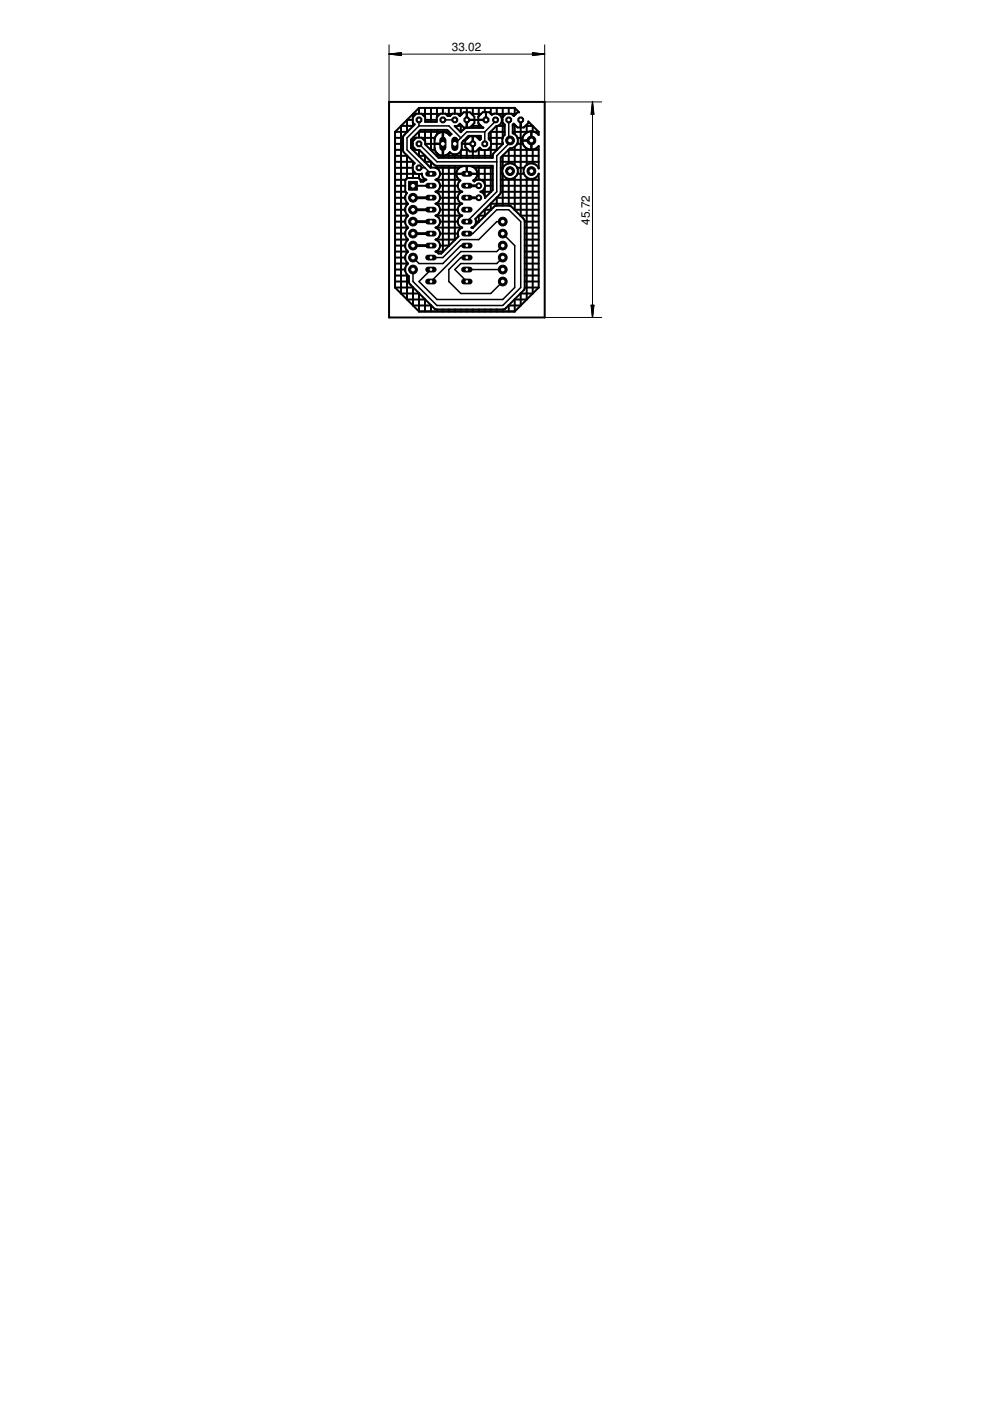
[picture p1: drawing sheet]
<svg xmlns="http://www.w3.org/2000/svg" width="210mm" height="297mm" viewBox="0 0 210 297" stroke-linecap="round" stroke-linejoin="round" font-family="sans-serif">
<defs><g id="words">
<g font-size="2.5">
<text x="95.8" y="10.9">33.02</text>
<text x="125.1" y="47.6" transform="rotate(-90 125.1 47.6)">45.72</text>
</g>
</g></defs>
<g fill="none" stroke="#000" stroke-width=".42">
<path d="M83.8 31.8h1.6M83.8 28v33M83.8 29.2h1.6M83.8 36.9h4.4M83.8 28h2.6M83.8 30.5h1.6M83.8 33h2.6M83.8 39.4h2.1M83.8 38.1h2.2M83.8 35.6h3.7M83.8 34.3h3.8M86.3 33v4.8"/>
<path d="M87.1 30.5h.4M87.5 31.8h.7M87.5 29.2h4.7M87.5 25.4h-1.2v2.6M87.6 39.4h3.8M87.6 26v.8M87.6 29.2v.7M87.6 31.1v.7M87.6 34.2v.8M87.6 36.2v1.5M87.6 26.7h-2.6v35.5h3.9M88.2 24.2h-.6v.6"/>
<path d="M88.3 29.2l-.8 .8v1.1l.8 .7h.6l3 3 .6 .4h12v5.1l-1.7 1.7M88.8 28h6.4M88.8 33h1.4M88.8 22.9l-5 5.1M88.8 22.9h20.3M88.8 22.9v1.2M88.8 27.9v1.3M88.8 31.8v1.3M88.8 36.9v.9M89.1 38.1h1.3M89.4 29.2l.7 .8v.6l2.9 2.9h11.5l.1-.9 2.1-2.1M89.4 36.9h.1"/>
<path d="M89.4 24.2h3.9M90 34.3h1.4M90.1 22.9v1.9M90.1 27.5v2.4M90.1 33v1.4M90.1 38v.2M90.1 25.4h2.5M91.3 31.8h.9M91.4 22.9v2.9M91.4 27.5v4.3M91.4 34.2v1.3M92.4 38.1a1.32 1.32 0 0 1 .9 1.3 1.32 1.32 0 0 1-.9 1.2"/>
<path d="M92.4 38.1h5M92.4 35.6h5M92.6 33h11.9M92.6 22.9v1.9M92.6 27.5v1M92.6 30.5h.1M92.6 32.5v.6M92.6 35.2v.5M92.6 38v.2M93.3 36.9h11.2M93.3 39.4h3.8M93.8 33a1.73 1.73 0 0 1-1.7-1.6v-.9h1.9v2.5"/>
<path d="M93.8 28a1.73 1.73 0 0 0-1.7 1.6v.9M93.9 31.8h.1M93.9 29.2h.1M93.9 22.9v1.2M93.9 27.5v6M93.9 35.2v18.2M94 28v2.5h-3.9M94 28l.7 .2 .7 .5 .3-.3-.9-.9h-5.6l-2.1 2.1v1.8l4.1 4.1h1a1.32 1.32 0 0 1 1.1 1.3 1.32 1.32 0 0 1-.9 1.3M94.5 24.2h1.4M95.2 22.9v1.7M95.2 27.9v.6M95.2 32.5v1"/>
<path d="M95.2 35.2v16.9M96.4 26.7l1.3 1.3M96.4 22.9v1.2M96.4 26.7v.1M96.4 32.7v.8M96.4 35.2v15.7M97 26.7l.5-.5 .8 .8h1.4l.9-.9v-1.3l-.9-1h-1.4l-.8 .8-.5-.5h-1.1l-.5 .5h-.5l-.5-.5h-1l-.8 .8v.9h-2.5v-.9l-.7-.8h-1.1l-.8 .8v1.1l.4 .4-2.3 2.3-.2 .4v2.8l.2 .4 2.3 2.3-.4 .4v1.1l.8 .8 1.2-.1a1.18 1.18 0 0 0 .9 1.3l-.7 .4h-.5a.72 .72 0 0 0-.6-.8h-2.1l-.5 .4-.1 2.4 .3 .4M97 24.2h1M97.6 28h.2M97.7 22.9v1.5M97.7 26.4v1.6M97.7 32v1.5"/>
<path d="M97.7 35.2v.2M97.7 36.9h.1M97.8 31.8h1.5M97.9 30.5h2.4M98 26.7h-1.6M98.2 30l-.3 .2v1.4a1.47 1.47 0 0 1-1 1.1 1.47 1.47 0 0 1-1.5-.4l-.7 .6-.7 .1M98.2 30h.1M98.4 29.7h.1M98.9 29.2h.4M99 22.9v4.2M99 29.2v.3M99 30.5h.1"/>
<path d="M99 31.5v2M99 35.2v1.7M99 26.7h.1M99 35.6h.1M99 24.2h.1M100 26.7h2M100 24.2h2M100.2 31.8h.1M100.2 29.2h.1M100.2 22.9v1.5M100.2 25.4h.1M100.2 26.4v.7"/>
<path d="M100.2 28.8v4.7M100.2 35.2v.2M100.2 36.9h.1M100.6 38.1h.6M100.6 35.6h3.9M101.3 31.8h.9M101.3 29.2h.6M101.5 22.9v1.7M101.5 25.4h.1M101.5 26.2v.9M101.5 28.8v.7M101.5 31.5v2"/>
<path d="M101.5 35.2v2.9M101.9 38.1h2.6M102.8 22.9v.9M102.8 25.4h.1M102.8 31.8v1.7M102.8 35.2v3.8M102.8 39.8v1.8M102.8 39.4h1.7M103 23.8v1.6h-4M103 24.2h.1M103.4 31.8h2M104 28h3"/>
<path d="M104.1 22.9v1.2M104.1 27.9v2M104.1 31.1v2.4M104.1 35.2v5.5M104.1 30.5h2.6M104.1 24.2h.5M105.3 22.9v1.2M105.3 26.8v5M105.3 24.1h-.5l-.5 .2-.6-.5h-1.3l-1 .9v1.4l1 1h-3.6l-1.1 .9M105.3 26.8l-1.7 1.5v1.2l.5 .5v1.1l-.8 .7h-1.1l-.5-.5-.8 .8h-1.3l-1-.9v-1.4l1-.9h1.3l.8 .8 .2-.2v-.7h-2.6l-1.1 1.2M105.3 24.1a1.36 1.36 0 0 1 1.1 1.3 1.36 1.36 0 0 1-1.1 1.4M105.5 26.7h1.5"/>
<path d="M105.5 24.2h1.8M106.2 36.9h.4v6.7M106.2 39.4h8M106.2 38.1h8M106.2 35.6h.5M106.2 34.3h8M106.4 25.4h.2M106.5 33h7.7M106.6 26v3.2h-3M106.6 22.9v1.9M106.6 30.3v.3M106.6 33v2.7"/>
<path d="M107.8 31.8h6.4M107.9 22.9v1.2M107.9 31.7v2.9M107.9 37.9v5.7M108.5 24.2h.9M108.7 28h3.3M108.7 26.7h.7M109.1 22.9l1 .9h-.4l-.8 .8-.5-.5h-1.1l-.7 .8v1.1l.4 .4v2.2a1.56 1.56 0 0 0-.3 1.9M109.1 22.9v1.5M109.1 26.4v2M109.1 31.1v3.8M109.1 37.6v6.9"/>
<path d="M109.6 30.5h1.2M109.6 35.6h1.6M109.7 29.2h1.1M109.7 36.9h1.4M110.4 25.4h.1M110.4 26.7h.1M110.4 25.4v20.4M111.4 26.7h1.5v1.2M111.7 37.6v25.9h-2.6M111.7 26.4v1.7M111.7 29.7v.1M111.7 31.5v3.4"/>
<path d="M112.5 31.7a1.91 1.91 0 0 1-1.8-1.9h2v1.9M112.6 29.2h.1M112.6 28h.1M112.6 30.5h.1M112.8 31.7l.7-.2 .7-.5v4.7a1.66 1.66 0 0 0-2.5-.8 1.66 1.66 0 0 0 0 2.7 1.66 1.66 0 0 0 2.5-.8M112.9 37.9v24.3h-2.6M112.9 31.7v2.9M113.3 28h.9M114.2 35.6h.1M114.2 28v.6a1.92 1.92 0 0 0-1.5-.7v1.8h-2a1.9 1.9 0 0 1 1.9-1.8v3.8M114.2 36.8v24.2M114.2 28l-2.2-2.2v.3l-.9 .9h-1.4l-.8-.8-.2 .2v1.9a1.63 1.63 0 0 1 1.1 1.8 1.63 1.63 0 0 1-1.7 1.3l-1.9 2v7.4l-.2 .3-5.2 5.3a1.28 1.28 0 0 1-.9 1.9"/>
<path d="M114.2 36.9h.1M83.8 59.7h2.9M83.8 58.4h2.7M83.8 57.1h2.1M83.8 55.9h2.7M83.8 54.6h2.1M83.8 53.3h2.7M83.8 52.1h2.1M83.8 50.8h2.7M83.8 49.5h2.1M83.8 48.3h2.7M83.8 47h2.1"/>
<path d="M83.8 45.7h2.7M83.8 44.5h2.1M83.8 43.2h2.7M83.8 41.9h2.1M83.8 40.7h2.2M86.2 40.9a1.62 1.62 0 0 0 .3 2.3M86.2 40.9h.1M86.3 58.2v5.3h3.9M86.3 43v.4M86.3 45.5v.5M86.3 48v.5M86.3 50.6v.4"/>
<path d="M86.3 53.1v.5M86.3 55.7v.4M86.5 43.2a1.58 1.58 0 0 0 0 2.5M86.5 45.7a1.6 1.6 0 0 0 0 2.6M86.5 48.3a1.6 1.6 0 0 0 0 2.5M86.5 50.8a1.6 1.6 0 0 0 0 2.5M86.5 53.3a1.6 1.6 0 0 0 0 2.6M92.4 50.8a1.32 1.32 0 0 1 .9 1.3 1.32 1.32 0 0 1-.9 1.2M92.4 40.6a1.32 1.32 0 0 1 .9 1.3 1.32 1.32 0 0 1-.9 1.3M92.4 43.2a1.32 1.32 0 0 1 .9 1.2 1.32 1.32 0 0 1-.9 1.3M92.4 45.7a1.32 1.32 0 0 1 .9 1.3 1.32 1.32 0 0 1-.9 1.3M92.4 48.3a1.32 1.32 0 0 1 .9 1.2 1.32 1.32 0 0 1-.9 1.3"/>
<path d="M92.4 53.3h1.6M92.4 50.8h4.1M92.4 48.3h5.6M92.4 45.7h5.6M92.4 43.2h5.6M92.4 40.7h5.6M92.6 40.5v.3M92.6 43.1v.2M92.6 45.6v.2M92.6 48.1v.3M92.6 50.7v.2M92.6 53.2v.3"/>
<path d="M93.3 52.1h1.9M93.3 49.5h3.8M93.3 47h3.8M93.3 44.5h3.8M93.3 41.9h3.8M97.7 40.5v.3M97.7 43.1v.2M97.7 45.6v.2M97.7 48.1v.3M98 40.6a1.33 1.33 0 0 1-.9-1 1.33 1.33 0 0 1 .5-1.3 1.62 1.62 0 0 1-.8-1.8 1.62 1.62 0 0 1 1.5-1.3h1.4a1.62 1.62 0 0 1 1.5 1.3 1.62 1.62 0 0 1-.9 1.8l.3 .2a1.32 1.32 0 0 1 2.1 .2 1.32 1.32 0 0 1-.8 2M98 40.6a1.32 1.32 0 0 0-1 1.3 1.32 1.32 0 0 0 1 1.3M98 43.2a1.32 1.32 0 0 0-1 1.2 1.32 1.32 0 0 0 1 1.3"/>
<path d="M98 45.7a1.32 1.32 0 0 0-1 1.3 1.32 1.32 0 0 0 1 1.3M98 48.3a1.29 1.29 0 0 0-.8 1.8l-3.6 3.7h-.6l-.6-.5M99.9 48.3l.3 .1 4.6-4.7 .4-.1h2.8l.4 .1 2.5 2.6 .4 .5v14.3l-.2 .3-4 4.1-.3 .1h-14.3l-.3-.1-5.4-5.3-.1-.3v-1.3a1.62 1.62 0 0 1-.2-2.7M100 48.3h.3M100.2 48.1v.2M100.9 47h.7M101.5 45.7h1.3M101.5 45.7v1.4M101.9 40.7a1.22 1.22 0 0 1 .9 1.3M101.9 40.7h2.2M102.7 44.5h1.4M102.8 44.4v1.4"/>
<path d="M102.8 41.9h.1M104 43.2h10.2M104.1 43.1v1.4M105.3 41.9h8.9M105.3 41.9v1.7M106.2 40.7h8M109.1 44.5h5.1M110.3 45.7h3.9M111.3 59.7h2.9M111.3 58.4h2.9M111.3 57.1h2.9M111.3 55.9h2.9"/>
<path d="M111.3 54.6h2.9M111.3 53.3h2.9M111.3 52.1h2.9M111.3 50.8h2.9M111.3 49.5h2.9M111.3 48.3h2.9M111.3 47h2.9M83.8 61l5 5M83.8 61h3.8M87.6 60.9v3.9h3.8M88.8 66h20.3M88.8 62.2v3.8"/>
<path d="M90.1 63.4v2.6M91.4 64.7v1.3M92.6 65.6v.4M93.9 65.6v.4M95.2 65.6v.4M96.4 65.6v.4M97.7 65.6v.4M99 65.6v.4M100.2 65.6v.4M101.5 65.6v.4M102.8 65.6v.4M104.1 65.6v.4"/>
<path d="M105.3 65.6v.4M106.6 65.6v.4M107.9 64.7v1.3M109.1 63.4v2.6M110.4 62.2v2.6h-2.6M111.3 61h2.9M114.2 61l-5.1 5"/>
<circle cx="108.1" cy="36.3" r="1.67"/>
</g>
<g fill="none" stroke="#000" stroke-width=".32">
<path d="M88.8 35.6h1.3M88.8 26.7l-2.5 2.5v2.6l5.1 5.1M88.8 25.4v1.3M88.8 26.7h6.4l2.5 2.5M88.8 30.5l3.8 3.8h12.7M91.4 39.4h.1M93.9 25.4h2.5M99 39.4h.1M102.8 28v2.5M102.8 28h-3.8l-2.6 2.5M105.1 25.4h.2l-2.5 2.6M107.9 25.4v3.8l.2 .6-.2 .7-2.6 2.5v7.7l-6.3 6.3"/>
<path d="M91.4 41.9h.1M91.4 44.4v.1M91.4 47h.1M91.4 49.5v.1M91.4 52.1h.1M99 41.9h.1M99 47h.1M99 49.6l1.2-.1 5.1-5h2.6l2.5 2.5v14l-3.8 3.8h-14l-5-5.1v-2.6M99 52.1h-1.3l-3.8 3.8h-5.1l-1.2-1.3M99 54.6h-1.3l-2.5 2.5v2.6l2.5 2.5h6.4l2.5-2.5M106.6 47h-1.3l-3.8 3.8h-3.8l-3.8 3.8h-2.5M106.6 49.5l2.5 2.6v8.9l-2.5 2.5h-14l-3.8-3.8 2.6-2.5"/>
<path d="M106.6 52.1l-1.3 1.2h-7.6l-6.3 6.4M106.6 57.1l-7.6 .1M106.6 54.6l-1.3 1.3h-7.6l-1.3 1.2 2.6 2.6"/>
</g>
<path d="M99 39.4h2.5M87.6 41.9h3.8M87.6 44.5h3.8M87.6 47h3.8M87.6 49.5h3.8M87.6 52.1h3.8M99 41.9h2.5" fill="none" stroke="#000" stroke-width=".61"/>
<path d="M93.9 29.7v1.6" fill="none" stroke="#000" stroke-width="1.5"/>
<circle cx="93.9" cy="30.5" r=".51" fill="#fff" stroke="#000" stroke-width=".21"/>
<path d="M96.4 29.7v1.6" fill="none" stroke="#000" stroke-width="1.5"/>
<circle cx="96.4" cy="30.5" r=".51" fill="#fff" stroke="#000" stroke-width=".21"/>
<path d="M90.8 36.9h1.2" fill="none" stroke="#000" stroke-width="1.2"/>
<circle cx="91.4" cy="36.9" r=".4" fill="#fff" stroke="#000" stroke-width=".21"/>
<path d="M90.8 39.4h1.2" fill="none" stroke="#000" stroke-width="1.2"/>
<circle cx="91.4" cy="39.4" r=".4" fill="#fff" stroke="#000" stroke-width=".21"/>
<path d="M90.8 52.1h1.2" fill="none" stroke="#000" stroke-width="1.2"/>
<circle cx="91.4" cy="52.1" r=".4" fill="#fff" stroke="#000" stroke-width=".21"/>
<path d="M98.4 52.1h1.2" fill="none" stroke="#000" stroke-width="1.2"/>
<circle cx="99" cy="52.1" r=".4" fill="#fff" stroke="#000" stroke-width=".21"/>
<path d="M90.8 41.9h1.2" fill="none" stroke="#000" stroke-width="1.2"/>
<circle cx="91.4" cy="41.9" r=".4" fill="#fff" stroke="#000" stroke-width=".21"/>
<path d="M90.8 44.4h1.2" fill="none" stroke="#000" stroke-width="1.2"/>
<circle cx="91.4" cy="44.4" r=".4" fill="#fff" stroke="#000" stroke-width=".21"/>
<path d="M90.8 49.5h1.2" fill="none" stroke="#000" stroke-width="1.2"/>
<circle cx="91.4" cy="49.5" r=".4" fill="#fff" stroke="#000" stroke-width=".21"/>
<path d="M90.8 47h1.2" fill="none" stroke="#000" stroke-width="1.2"/>
<circle cx="91.4" cy="47" r=".4" fill="#fff" stroke="#000" stroke-width=".21"/>
<path d="M98.4 49.5h1.2" fill="none" stroke="#000" stroke-width="1.2"/>
<circle cx="99" cy="49.5" r=".4" fill="#fff" stroke="#000" stroke-width=".21"/>
<path d="M98.4 47h1.2" fill="none" stroke="#000" stroke-width="1.2"/>
<circle cx="99" cy="47" r=".4" fill="#fff" stroke="#000" stroke-width=".21"/>
<path d="M98.4 44.4h1.2" fill="none" stroke="#000" stroke-width="1.2"/>
<circle cx="99" cy="44.4" r=".4" fill="#fff" stroke="#000" stroke-width=".21"/>
<path d="M98.4 41.9h1.2" fill="none" stroke="#000" stroke-width="1.2"/>
<circle cx="99" cy="41.9" r=".4" fill="#fff" stroke="#000" stroke-width=".21"/>
<path d="M98.4 39.4h1.2" fill="none" stroke="#000" stroke-width="1.2"/>
<circle cx="99" cy="39.4" r=".4" fill="#fff" stroke="#000" stroke-width=".21"/>
<path d="M98.4 36.9h1.2" fill="none" stroke="#000" stroke-width="1.2"/>
<circle cx="99" cy="36.9" r=".4" fill="#fff" stroke="#000" stroke-width=".21"/>
<path d="M90.8 59.7h1.2" fill="none" stroke="#000" stroke-width="1.2"/>
<circle cx="91.4" cy="59.7" r=".4" fill="#fff" stroke="#000" stroke-width=".21"/>
<path d="M90.8 57.1h1.2" fill="none" stroke="#000" stroke-width="1.2"/>
<circle cx="91.4" cy="57.1" r=".4" fill="#fff" stroke="#000" stroke-width=".21"/>
<path d="M90.8 54.6h1.2" fill="none" stroke="#000" stroke-width="1.2"/>
<circle cx="91.4" cy="54.6" r=".4" fill="#fff" stroke="#000" stroke-width=".21"/>
<path d="M98.4 59.7h1.2" fill="none" stroke="#000" stroke-width="1.2"/>
<circle cx="99" cy="59.7" r=".4" fill="#fff" stroke="#000" stroke-width=".21"/>
<path d="M98.4 57.1h1.2" fill="none" stroke="#000" stroke-width="1.2"/>
<circle cx="99" cy="57.1" r=".4" fill="#fff" stroke="#000" stroke-width=".21"/>
<path d="M98.4 54.6h1.2" fill="none" stroke="#000" stroke-width="1.2"/>
<circle cx="99" cy="54.6" r=".4" fill="#fff" stroke="#000" stroke-width=".21"/>
<circle cx="102.8" cy="30.5" r=".66" fill="#000" stroke="#000" stroke-width=".21"/>
<circle cx="102.8" cy="30.5" r=".4" fill="#fff" stroke="#000" stroke-width=".21"/>
<circle cx="100.2" cy="30.5" r=".66" fill="#000" stroke="#000" stroke-width=".21"/>
<circle cx="100.2" cy="30.5" r=".4" fill="#fff" stroke="#000" stroke-width=".21"/>
<circle cx="103" cy="25.4" r=".68" fill="#000" stroke="#000" stroke-width=".21"/>
<circle cx="103" cy="25.4" r=".4" fill="#fff" stroke="#000" stroke-width=".21"/>
<circle cx="105.1" cy="25.4" r=".64" fill="#000" stroke="#000" stroke-width=".21"/>
<circle cx="105.1" cy="25.4" r=".4" fill="#fff" stroke="#000" stroke-width=".21"/>
<circle cx="101.5" cy="39.4" r=".61" fill="#000" stroke="#000" stroke-width=".21"/>
<circle cx="101.5" cy="39.4" r=".4" fill="#fff" stroke="#000" stroke-width=".21"/>
<circle cx="101.5" cy="41.9" r=".61" fill="#000" stroke="#000" stroke-width=".21"/>
<circle cx="101.5" cy="41.9" r=".4" fill="#fff" stroke="#000" stroke-width=".21"/>
<circle cx="88.8" cy="25.4" r=".66" fill="#000" stroke="#000" stroke-width=".21"/>
<circle cx="88.8" cy="25.4" r=".4" fill="#fff" stroke="#000" stroke-width=".21"/>
<circle cx="93.9" cy="25.4" r=".66" fill="#000" stroke="#000" stroke-width=".21"/>
<circle cx="93.9" cy="25.4" r=".4" fill="#fff" stroke="#000" stroke-width=".21"/>
<circle cx="96.4" cy="25.4" r=".66" fill="#000" stroke="#000" stroke-width=".21"/>
<circle cx="96.4" cy="25.4" r=".4" fill="#fff" stroke="#000" stroke-width=".21"/>
<circle cx="99" cy="25.4" r=".66" fill="#000" stroke="#000" stroke-width=".21"/>
<circle cx="99" cy="25.4" r=".4" fill="#fff" stroke="#000" stroke-width=".21"/>
<circle cx="107.9" cy="25.4" r=".66" fill="#000" stroke="#000" stroke-width=".21"/>
<circle cx="107.9" cy="25.4" r=".4" fill="#fff" stroke="#000" stroke-width=".21"/>
<circle cx="110.4" cy="25.4" r=".66" fill="#000" stroke="#000" stroke-width=".21"/>
<circle cx="110.4" cy="25.4" r=".4" fill="#fff" stroke="#000" stroke-width=".21"/>
<circle cx="88.8" cy="35.6" r=".66" fill="#000" stroke="#000" stroke-width=".21"/>
<circle cx="88.8" cy="35.6" r=".4" fill="#fff" stroke="#000" stroke-width=".21"/>
<circle cx="88.8" cy="30.5" r=".66" fill="#000" stroke="#000" stroke-width=".21"/>
<circle cx="88.8" cy="30.5" r=".4" fill="#fff" stroke="#000" stroke-width=".21"/>
<circle cx="108.1" cy="29.8" r=".93" fill="#000" stroke="#000" stroke-width=".21"/>
<circle cx="108.1" cy="29.8" r=".51" fill="#fff" stroke="#000" stroke-width=".21"/>
<circle cx="108.1" cy="36.3" r=".93" fill="#000" stroke="#000" stroke-width=".21"/>
<circle cx="108.1" cy="36.3" r=".51" fill="#fff" stroke="#000" stroke-width=".21"/>
<circle cx="112.7" cy="29.8" r=".93" fill="#000" stroke="#000" stroke-width=".21"/>
<circle cx="112.7" cy="29.8" r=".51" fill="#fff" stroke="#000" stroke-width=".21"/>
<circle cx="112.7" cy="36.3" r=".93" fill="#000" stroke="#000" stroke-width=".21"/>
<circle cx="112.7" cy="36.3" r=".51" fill="#fff" stroke="#000" stroke-width=".21"/>
<path d="M86.6 38.5h1.9v1.8h-1.9z" fill="#000" stroke="#000" stroke-width=".21"/>
<circle cx="87.6" cy="39.4" r=".51" fill="#fff" stroke="#000" stroke-width=".21"/>
<circle cx="87.6" cy="41.9" r=".93" fill="#000" stroke="#000" stroke-width=".21"/>
<circle cx="87.6" cy="41.9" r=".51" fill="#fff" stroke="#000" stroke-width=".21"/>
<circle cx="87.6" cy="44.5" r=".93" fill="#000" stroke="#000" stroke-width=".21"/>
<circle cx="87.6" cy="44.5" r=".51" fill="#fff" stroke="#000" stroke-width=".21"/>
<circle cx="87.6" cy="47" r=".93" fill="#000" stroke="#000" stroke-width=".21"/>
<circle cx="87.6" cy="47" r=".51" fill="#fff" stroke="#000" stroke-width=".21"/>
<circle cx="87.6" cy="49.5" r=".93" fill="#000" stroke="#000" stroke-width=".21"/>
<circle cx="87.6" cy="49.5" r=".51" fill="#fff" stroke="#000" stroke-width=".21"/>
<circle cx="87.6" cy="52.1" r=".93" fill="#000" stroke="#000" stroke-width=".21"/>
<circle cx="87.6" cy="52.1" r=".51" fill="#fff" stroke="#000" stroke-width=".21"/>
<circle cx="87.6" cy="54.6" r=".93" fill="#000" stroke="#000" stroke-width=".21"/>
<circle cx="87.6" cy="54.6" r=".51" fill="#fff" stroke="#000" stroke-width=".21"/>
<circle cx="87.6" cy="57.2" r=".93" fill="#000" stroke="#000" stroke-width=".21"/>
<circle cx="87.6" cy="57.1" r=".51" fill="#fff" stroke="#000" stroke-width=".21"/>
<circle cx="106.6" cy="47" r=".93" fill="#000" stroke="#000" stroke-width=".21"/>
<circle cx="106.6" cy="47" r=".51" fill="#fff" stroke="#000" stroke-width=".21"/>
<circle cx="106.6" cy="49.5" r=".93" fill="#000" stroke="#000" stroke-width=".21"/>
<circle cx="106.6" cy="49.5" r=".51" fill="#fff" stroke="#000" stroke-width=".21"/>
<circle cx="106.6" cy="52.1" r=".93" fill="#000" stroke="#000" stroke-width=".21"/>
<circle cx="106.6" cy="52.1" r=".51" fill="#fff" stroke="#000" stroke-width=".21"/>
<circle cx="106.6" cy="54.6" r=".93" fill="#000" stroke="#000" stroke-width=".21"/>
<circle cx="106.6" cy="54.6" r=".51" fill="#fff" stroke="#000" stroke-width=".21"/>
<circle cx="106.6" cy="57.2" r=".93" fill="#000" stroke="#000" stroke-width=".21"/>
<circle cx="106.6" cy="57.1" r=".51" fill="#fff" stroke="#000" stroke-width=".21"/>
<circle cx="106.6" cy="59.7" r=".93" fill="#000" stroke="#000" stroke-width=".21"/>
<circle cx="106.6" cy="59.7" r=".51" fill="#fff" stroke="#000" stroke-width=".21"/>
<path d="M82.5 21.6h33v45.7h-33z" fill="none" stroke="#000" stroke-width=".42"/>
<g fill="none" stroke="#000" stroke-width=".21">
<path d="M82.5 9.5v12.1M82.5 11.5h33M82.5 11.5l2.6-.4v.7zM82.5 11.5l2.6 .1M82.5 11.5l2.6 .2M85.1 11.3l-2.6 .2M85.1 11.2l-2.6 .3M112.9 11.1l2.6 .4-2.6 .3zM112.9 11.3l2.6 .2M112.9 11.2l2.6 .3M115.5 9.5v12.1h12.1M115.5 11.5l-2.6 .1"/>
<path d="M115.5 11.5l-2.6 .2M125.6 21.6v45.7M125.6 21.6l.3 2.6h-.6zM125.6 21.6l-.1 2.6M125.6 21.6l.2 2.6M125.6 21.6l-.2 2.6M125.6 21.6l.3 2.6M115.5 67.3h12.1M125.3 64.7h.6l-.3 2.6zM125.4 64.7l.2 2.6M125.5 64.7l.1 2.6M125.8 64.7l-.2 2.6"/>
<path d="M125.9 64.7l-.3 2.6"/>
</g>
<use href="#words"/>
</svg>
